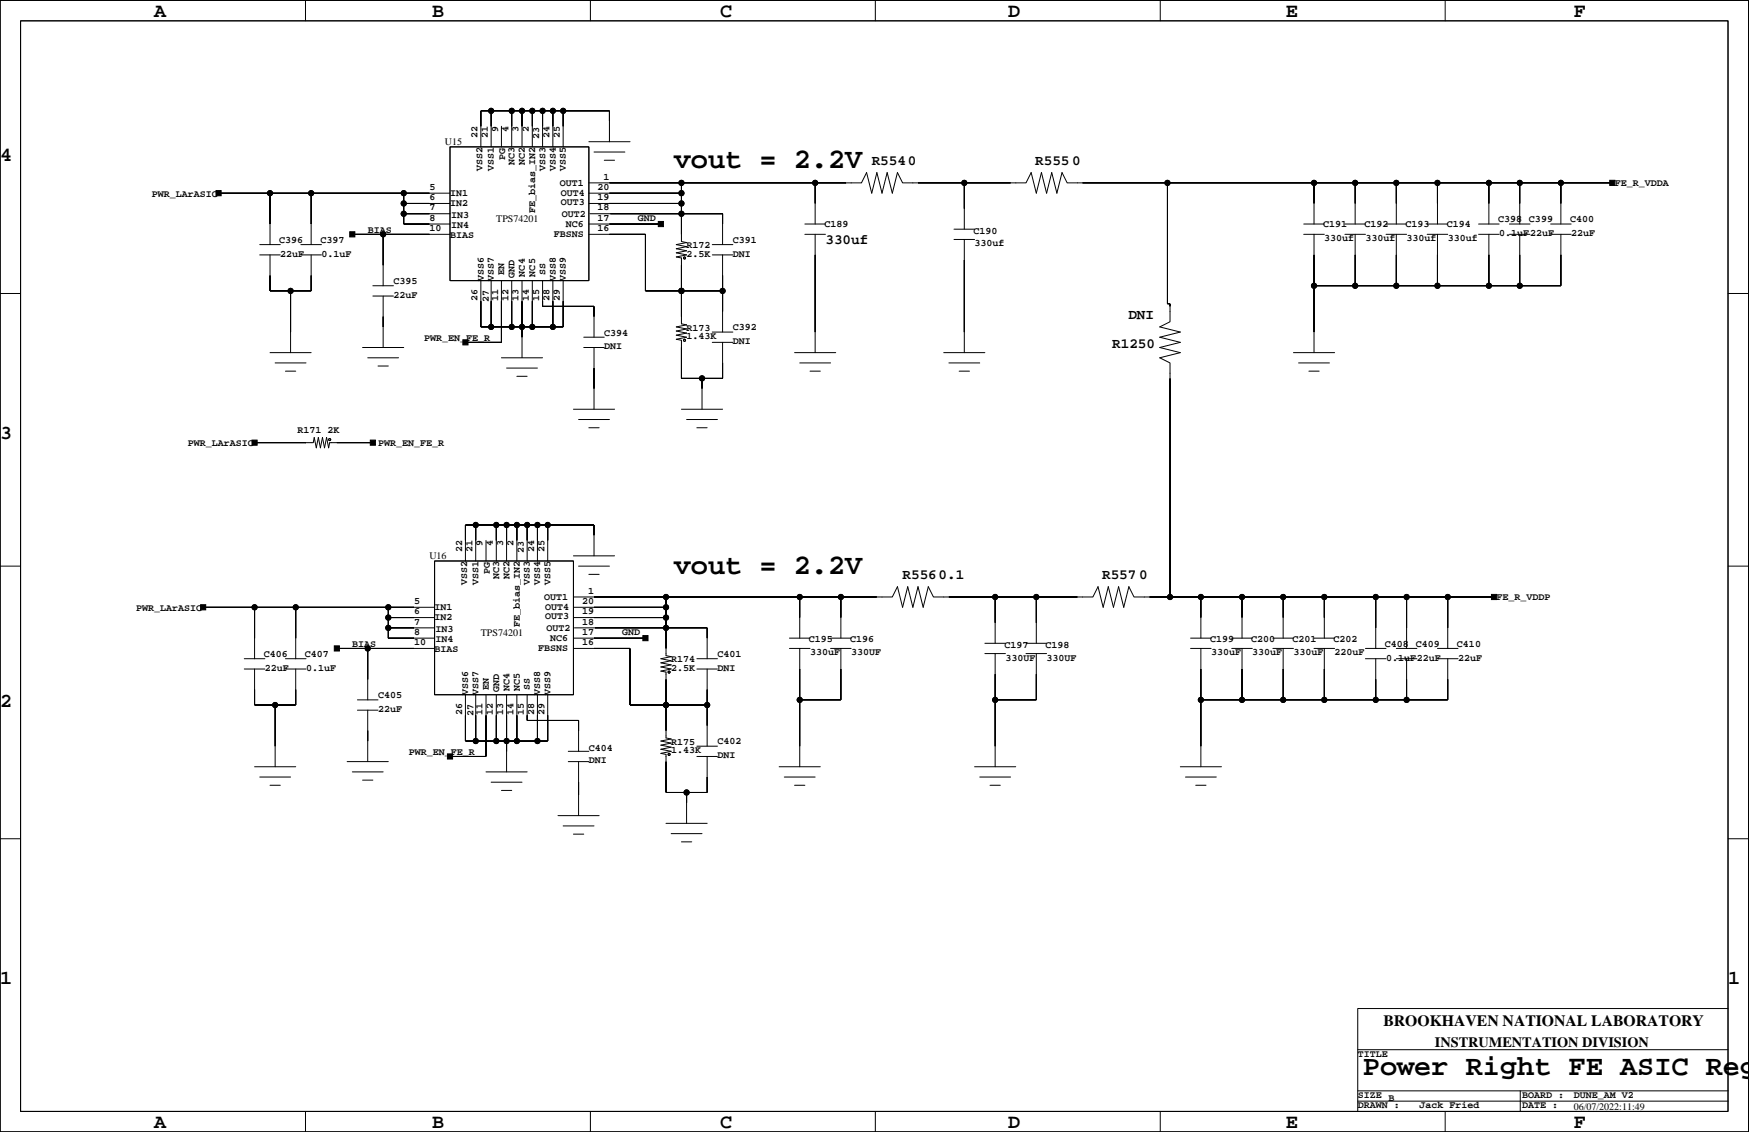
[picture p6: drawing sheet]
<svg xmlns="http://www.w3.org/2000/svg" width="432mm" height="279mm" viewBox="0 0 432 279" stroke-linecap="round" stroke-linejoin="round" font-family="sans-serif">
<defs><g id="words">
<g font-size="7.1">
<text x="166.3" y="41.3">vout = 2.2V</text>
<text x="166.3" y="141.7">vout = 2.2V</text>
<text x="336.5" y="265.3">Power Right FE ASIC Reg</text>
</g>
<g font-size="4.9">
<text x="38.1" y="4.3">A</text>
<text x="106.7" y="4.3">B</text>
<text x="177.8" y="4.3">C</text>
<text x="248.9" y="4.3">D</text>
<text x="317.4" y="4.3">E</text>
<text x="388.5" y="4.3">F</text>
<text x="0" y="39.8">4</text>
<text x="0" y="108.4">3</text>
<text x="0" y="174.4">2</text>
<text x="0" y="243">1</text>
<text x="426.6" y="243">1</text>
<text x="38.1" y="278.5">A</text>
<text x="106.7" y="278.5">B</text>
<text x="177.8" y="278.5">C</text>
<text x="248.9" y="278.5">D</text>
<text x="317.4" y="278.5">E</text>
<text x="388.5" y="278.5">F</text>
</g>
<text font-size="3.9" x="341.6" y="253.3">BROOKHAVEN NATIONAL LABORATORY</text>
<g font-size="3.5">
<text x="215.2" y="40.7">R5540</text>
<text x="255.6" y="40.7">R555</text>
<text x="264.7" y="40.6">0</text>
<text x="203.8" y="60.3">330uf</text>
<text x="278.6" y="78.6">DNI</text>
<text x="274.6" y="85.8">R1250</text>
<text x="222.8" y="142.9">R5560.1</text>
<text x="272.1" y="142.9">R557</text>
<text x="281.2" y="142.8">0</text>
<text x="354.2" y="258.5">INSTRUMENTATION DIVISION</text>
</g>
<g font-size="2.5">
<text x="109.8" y="35.8">U15</text>
<text x="117.9" y="34.1" transform="rotate(-90 117.9 34.1)">22</text>
<text x="120.4" y="34.1" transform="rotate(-90 120.4 34.1)">21</text>
<text x="123" y="32.7" transform="rotate(-90 123 32.7)">9</text>
<text x="125.5" y="32.7" transform="rotate(-90 125.5 32.7)">4</text>
<text x="128" y="32.7" transform="rotate(-90 128 32.7)">3</text>
<text x="130.6" y="32.7" transform="rotate(-90 130.6 32.7)">2</text>
<text x="133.1" y="34.4" transform="rotate(-90 133.1 34.4)">23</text>
<text x="135.7" y="34.1" transform="rotate(-90 135.7 34.1)">24</text>
<text x="138.2" y="34.1" transform="rotate(-90 138.2 34.1)">25</text>
<text x="124.7" y="39.5" transform="rotate(-90 124.7 39.5)">PG</text>
<text x="127" y="40.7" transform="rotate(-90 127 40.7)">NC3</text>
<text x="129.6" y="40.7" transform="rotate(-90 129.6 40.7)">NC2</text>
<text x="106" y="46.9">5</text>
<text x="119.2" y="42.2" transform="rotate(-90 119.2 42.2)">VSS2</text>
<text x="122" y="42.2" transform="rotate(-90 122 42.2)">VSS1</text>
<text x="134.6" y="42.2" transform="rotate(-90 134.6 42.2)">VSS3</text>
<text x="137.2" y="42.2" transform="rotate(-90 137.2 42.2)">VSS4</text>
<text x="138.2" y="45.8">OUT1</text>
<text x="139.7" y="42.2" transform="rotate(-90 139.7 42.2)">VSS5</text>
<text x="147.5" y="46.9">20</text>
<text x="149" y="44.3">1</text>
<text x="398.7" y="46">FE_R_VDDA</text>
<text x="37.5" y="48.5">PWR_LArASIC</text>
<text x="106" y="51.9">7</text>
<text x="106" y="49.4">6</text>
<text x="111.1" y="48.4">IN1</text>
<text x="111.1" y="50.9">IN2</text>
<text x="111.4" y="53.7">IN3</text>
<text x="132.1" y="52.5" transform="rotate(-90 132.1 52.5)">FE_bias_IN2</text>
<text x="138.4" y="50.7">OUT3</text>
<text x="138.4" y="48.4">OUT4</text>
<text x="138.7" y="53.5">OUT2</text>
<text x="147.5" y="49.4">19</text>
<text x="147.5" y="51.9">18</text>
<text x="68.9" y="59.9">C396</text>
<text x="79.1" y="59.9">C397</text>
<text x="90.8" y="57.4">BIAS</text>
<text x="106" y="57">10</text>
<text x="106" y="54.5">8</text>
<text x="111.1" y="58.8">BIAS</text>
<text x="111.4" y="56.2">IN4</text>
<text x="122.5" y="54.9">TPS74201</text>
<text x="136.7" y="58.5">FBSNS</text>
<text x="139.7" y="56">NC6</text>
<text x="147.5" y="54.5">17</text>
<text x="147.5" y="57">16</text>
<text x="157.4" y="54.5">GND</text>
<text x="180.9" y="59.9">C391</text>
<text x="203.5" y="56.1">C189</text>
<text x="240.4" y="57.6">C190</text>
<text x="326.7" y="56.1">C191</text>
<text x="327" y="59.6">330uf</text>
<text x="336.9" y="56.1">C192</text>
<text x="337.1" y="59.6">330uf</text>
<text x="347" y="56.1">C193</text>
<text x="347.3" y="59.6">330uf</text>
<text x="357.2" y="56.1">C194</text>
<text x="357.4" y="59.6">330uf</text>
<text x="369.9" y="54.9">C398</text>
<text x="370.1" y="58.3">0.1uF22uF</text>
<text x="377.5" y="54.9">C399</text>
<text x="387.6" y="54.9">C400</text>
<text x="387.9" y="58.3">22uF</text>
<text x="69.2" y="63.4">22uF</text>
<text x="79.4" y="63.4">0.1uF</text>
<text x="169.5" y="63.4">2.5K</text>
<text x="169.5" y="61.2">R172</text>
<text x="180.9" y="63.4">DNI</text>
<text x="240.6" y="60.8">330uf</text>
<text x="97.1" y="70.1">C395</text>
<text x="119.4" y="69.3" transform="rotate(-90 119.4 69.3)">VSS6</text>
<text x="122" y="69.3" transform="rotate(-90 122 69.3)">VSS7</text>
<text x="124.5" y="68" transform="rotate(-90 124.5 68)">EN</text>
<text x="127" y="68.5" transform="rotate(-90 127 68.5)">GND</text>
<text x="129.6" y="68.2" transform="rotate(-90 129.6 68.2)">NC4</text>
<text x="132.1" y="68.2" transform="rotate(-90 132.1 68.2)">NC5</text>
<text x="134.6" y="68" transform="rotate(-90 134.6 68)">SS</text>
<text x="137.2" y="69.3" transform="rotate(-90 137.2 69.3)">VSS8</text>
<text x="139.7" y="69.3" transform="rotate(-90 139.7 69.3)">VSS9</text>
<text x="97.1" y="73.5">22uF</text>
<text x="117.9" y="74.3" transform="rotate(-90 117.9 74.3)">26</text>
<text x="120.7" y="74.6" transform="rotate(-90 120.7 74.6)">27</text>
<text x="123" y="74.3" transform="rotate(-90 123 74.3)">11</text>
<text x="125.5" y="74.3" transform="rotate(-90 125.5 74.3)">12</text>
<text x="128" y="74.3" transform="rotate(-90 128 74.3)">13</text>
<text x="130.6" y="74.3" transform="rotate(-90 130.6 74.3)">14</text>
<text x="133.1" y="74.3" transform="rotate(-90 133.1 74.3)">15</text>
<text x="135.7" y="74.3" transform="rotate(-90 135.7 74.3)">28</text>
<text x="138.2" y="74.3" transform="rotate(-90 138.2 74.3)">29</text>
<text x="149.2" y="83">C394</text>
<text x="169.5" y="81.8">R173</text>
<text x="169.5" y="83.7">1.43K</text>
<text x="180.9" y="81.5">C392</text>
<text x="104.8" y="84.1">PWR_EN_FE_R</text>
<text x="149.2" y="86.2">DNI</text>
<text x="180.9" y="85">DNI</text>
<text x="73.4" y="106.9">R171</text>
<text x="80.8" y="106.9">2K</text>
<text x="46.3" y="110.1">PWR_LArASIC</text>
<text x="93.3" y="110.1">PWR_EN_FE_R</text>
<text x="114.1" y="136.3" transform="rotate(-90 114.1 136.3)">22</text>
<text x="116.6" y="136.3" transform="rotate(-90 116.6 136.3)">21</text>
<text x="119.2" y="134.9" transform="rotate(-90 119.2 134.9)">9</text>
<text x="121.7" y="134.9" transform="rotate(-90 121.7 134.9)">4</text>
<text x="124.2" y="134.9" transform="rotate(-90 124.2 134.9)">3</text>
<text x="126.8" y="134.9" transform="rotate(-90 126.8 134.9)">2</text>
<text x="129.3" y="136.6" transform="rotate(-90 129.3 136.6)">23</text>
<text x="131.8" y="136.3" transform="rotate(-90 131.8 136.3)">24</text>
<text x="134.4" y="136.3" transform="rotate(-90 134.4 136.3)">25</text>
<text x="106" y="138">U16</text>
<text x="120.9" y="141.7" transform="rotate(-90 120.9 141.7)">PG</text>
<text x="123.2" y="142.9" transform="rotate(-90 123.2 142.9)">NC3</text>
<text x="125.8" y="142.9" transform="rotate(-90 125.8 142.9)">NC2</text>
<text x="102.2" y="149.1">5</text>
<text x="115.3" y="144.4" transform="rotate(-90 115.3 144.4)">VSS2</text>
<text x="118.1" y="144.4" transform="rotate(-90 118.1 144.4)">VSS1</text>
<text x="130.8" y="144.4" transform="rotate(-90 130.8 144.4)">VSS3</text>
<text x="133.4" y="144.4" transform="rotate(-90 133.4 144.4)">VSS4</text>
<text x="134.4" y="148">OUT1</text>
<text x="135.9" y="144.4" transform="rotate(-90 135.9 144.4)">VSS5</text>
<text x="143.7" y="149.1">20</text>
<text x="145.2" y="146.5">1</text>
<text x="369.5" y="148.2">FE_R_VDDP</text>
<text x="33.6" y="150.7">PWR_LArASIC</text>
<text x="102.2" y="151.6">6</text>
<text x="102.2" y="154.2">7</text>
<text x="107.3" y="150.6">IN1</text>
<text x="107.3" y="153.1">IN2</text>
<text x="107.5" y="155.9">IN3</text>
<text x="128.3" y="154.8" transform="rotate(-90 128.3 154.8)">FE_bias_IN2</text>
<text x="134.6" y="152.9">OUT3</text>
<text x="134.6" y="150.6">OUT4</text>
<text x="134.9" y="155.7">OUT2</text>
<text x="143.7" y="154.2">18</text>
<text x="143.7" y="151.6">19</text>
<text x="87" y="159.6">BIAS</text>
<text x="102.2" y="156.7">8</text>
<text x="102.2" y="159.2">10</text>
<text x="107.3" y="161">BIAS</text>
<text x="107.5" y="158.5">IN4</text>
<text x="118.7" y="157.1">TPS74201</text>
<text x="132.9" y="160.7">FBSNS</text>
<text x="135.9" y="158.2">NC6</text>
<text x="143.7" y="159.2">16</text>
<text x="143.7" y="156.7">17</text>
<text x="153.6" y="156.7">GND</text>
<text x="199.7" y="158.3">C195</text>
<text x="200" y="161.8">330uF</text>
<text x="209.9" y="158.3">C196</text>
<text x="210.1" y="161.8">330UF</text>
<text x="248" y="159.9">C197</text>
<text x="258.1" y="159.9">C198</text>
<text x="298.8" y="158.3">C199</text>
<text x="299" y="161.8">330uF</text>
<text x="308.9" y="158.3">C200</text>
<text x="309.2" y="161.8">330uF</text>
<text x="319.1" y="158.3">C201</text>
<text x="319.3" y="161.8">330uF</text>
<text x="329.2" y="158.3">C202</text>
<text x="329.5" y="161.8">220uF</text>
<text x="341.9" y="159.6">C408</text>
<text x="349.6" y="159.6">C409</text>
<text x="359.7" y="159.6">C410</text>
<text x="65.1" y="162.1">C406</text>
<text x="65.4" y="165.6">22uF</text>
<text x="75.3" y="162.1">C407</text>
<text x="75.5" y="165.6">0.1uF</text>
<text x="165.7" y="163.4">R174</text>
<text x="165.7" y="165.6">2.5K</text>
<text x="177.1" y="162.1">C401</text>
<text x="177.1" y="165.6">DNI</text>
<text x="248.2" y="163">330UF</text>
<text x="258.4" y="163">330UF</text>
<text x="342.2" y="163">0.1uF22uF</text>
<text x="360" y="163">22uF</text>
<text x="93.3" y="172.3">C405</text>
<text x="115.6" y="171.5" transform="rotate(-90 115.6 171.5)">VSS6</text>
<text x="118.1" y="171.5" transform="rotate(-90 118.1 171.5)">VSS7</text>
<text x="120.7" y="170.2" transform="rotate(-90 120.7 170.2)">EN</text>
<text x="123.2" y="170.7" transform="rotate(-90 123.2 170.7)">GND</text>
<text x="125.8" y="170.5" transform="rotate(-90 125.8 170.5)">NC4</text>
<text x="128.3" y="170.5" transform="rotate(-90 128.3 170.5)">NC5</text>
<text x="130.8" y="170.2" transform="rotate(-90 130.8 170.2)">SS</text>
<text x="133.4" y="171.5" transform="rotate(-90 133.4 171.5)">VSS8</text>
<text x="135.9" y="171.5" transform="rotate(-90 135.9 171.5)">VSS9</text>
<text x="93.3" y="175.7">22uF</text>
<text x="114.1" y="176.6" transform="rotate(-90 114.1 176.6)">26</text>
<text x="116.9" y="176.8" transform="rotate(-90 116.9 176.8)">27</text>
<text x="119.2" y="176.6" transform="rotate(-90 119.2 176.6)">11</text>
<text x="121.7" y="176.6" transform="rotate(-90 121.7 176.6)">12</text>
<text x="124.2" y="176.6" transform="rotate(-90 124.2 176.6)">13</text>
<text x="126.8" y="176.6" transform="rotate(-90 126.8 176.6)">14</text>
<text x="129.3" y="176.6" transform="rotate(-90 129.3 176.6)">15</text>
<text x="131.8" y="176.6" transform="rotate(-90 131.8 176.6)">28</text>
<text x="134.4" y="176.6" transform="rotate(-90 134.4 176.6)">29</text>
<text x="145.4" y="185.3">C404</text>
<text x="165.7" y="185.9">1.43K</text>
<text x="165.7" y="184">R175</text>
<text x="177.1" y="183.7">C402</text>
<text x="100.9" y="186.3">PWR_EN_FE_R</text>
<text x="145.4" y="188.4">DNI</text>
<text x="177.1" y="187.2">DNI</text>
<text x="335.2" y="260.8">TITLE</text>
<text x="335.2" y="271">SIZE</text>
<text x="335.2" y="273.5">DRAWN :</text>
<text x="342.8" y="271.9">B</text>
<text x="350.4" y="273.5">Jack Fried</text>
<text x="375.8" y="273.5">DATE :</text>
<text x="375.8" y="271">BOARD :</text>
<text x="388.5" y="271">DUNE_AM V2</text>
<text x="388.5" y="273.9">06/07/2022:11:49</text>
</g>
</g></defs>
<g fill="none" stroke="#000" stroke-width=".25">
<path d="M0 .1h431.7v279.3h-431.7zM5.1 5.1h421.5v269.2h-421.5zM75.4 .1v5M145.8 .1v5M216.1 .1v5M286.4 .1v5M356.8 .1v5M111.1 36.3h34.3v33h-34.3zM121.3 27.4v8.9M123.8 31.2v5.1M126.3 27.4v8.9M128.9 27.4v8.9"/>
<path d="M131.4 27.4v8.9M134 27.4v8.9M136.5 27.4v8.9M139 27.4v8.9M145.4 35h10.1M146.7 37.5h7.6M149.2 39.6h2.5M150.5 35v-7.6h-31.8v8.9M54 47.7h57.1M66.7 47.7v12.7M76.8 47.7v12.7M87 57.8h24.1"/>
<path d="M94.6 57.8v12.7M99.7 50.2h11.4M99.7 52.8h11.4M99.7 47.7v7.6h11.4M145.4 45.1h67.3l1.2-2.5 1.3 5.1 1.3-5.1 1.3 5.1 1.2-5.1 1.3 5.1 1.3-5.1 1.2 2.5h30.5l1.3-2.5 1.2 5.1 1.3-5.1 1.3 5.1 1.3-5.1 1.2 5.1 1.3-5.1 1.3 2.5h134.6M145.4 47.7h22.8M145.4 50.2h22.8M145.4 55.3h17.8M145.4 57.8h13.9v14h19.1M145.6 52.8h32.8v7.6M168.2 45.1v14.5l1.3 .3-2.5 .5 2.5 .5-2.5 .5 2.5 .5-2.5 .5 2.5 .5-2.5 .5 1.2 .3v16.2l1.3 .3-2.5 .5 2.5 .5-2.5 .5 2.5 .5-2.5 .5 2.5 .5-2.5 .5 1.2 .3v9.4h10.2v-8.9M198.7 55.3h5.1"/>
<path d="M198.7 57.8h5.1M201.2 45.1v10.2M201.2 57.8v29.2M235.5 59.1h5.1M235.5 56.6h5.1M238.1 45.1v11.5M238.1 59.1v27.9M288.2 45.1v29.9h.7v4.4l-2.6 1.3 5.1 1.3-5.1 1.2 5.1 1.3-5.1 1.3 5.1 1.2-5.1 1.3 2.6 1.3v57.7M321.9 55.3h5.1M321.9 57.8h5.1M324.4 45.1v10.2M324.4 57.8v29.2"/>
<path d="M332 55.3h5.1M332 57.8h5.1M334.6 45.1v10.2M334.6 57.8v12.7M342.2 55.3h5.1M342.2 57.8h5.1M344.7 45.1v10.2M344.7 57.8v12.7M352.3 55.3h5.1M352.3 57.8h5.1M354.9 45.1v10.2M354.9 57.8v12.7"/>
<path d="M365 55.3h5.1M365 57.8h5.1M367.6 45.1v10.2M367.6 57.8v12.7M372.7 55.3h5M372.7 57.8h5M375.2 45.1v10.2M375.2 57.8v12.7M382.8 55.3h5.1M382.8 57.8h5.1M385.4 57.8v12.7h-61M385.4 45.1v10.2"/>
<path d="M0 72.4h5.1M64.1 62.9h5.1M64.1 60.4h5.1M66.7 62.9v8.9h10.1v-8.9M71.7 71.8v15.2M74.3 62.9h5.1M74.3 60.4h5.1M92.1 73.1h5M92.1 70.5h5M94.6 73.1v12.7M118.7 69.3v11.4h20.3v-11.4M121.3 69.3v11.4"/>
<path d="M123.8 69.3v15.2h-8.9M126.3 69.3v11.4M128.9 69.3v19M131.4 69.3v11.4M134 69.3v6.3h12.7v7.6M136.5 69.3v11.4M168.2 71.8h.1M175.9 62.9h5M175.9 60.4h5M178.4 62.9v19.1M426.6 72.4h5.1M66.7 87h10.1"/>
<path d="M67.9 89.6h7.6M70.5 91.6h2.5M89.5 85.8h10.2M90.8 88.3h7.6M93.3 90.3h2.6M123.8 88.3h10.2M125.1 90.8h7.6M127.6 92.9h2.5M144.1 85.8h5.1M144.1 83.2h5.1M146.7 85.8v15.2M173.3 93.4v7.6"/>
<path d="M175.9 84.5h5M175.9 82h5M196.2 87h10.1M197.4 89.6h7.7M200 91.6h2.5M233 87h10.1M234.3 89.6h7.6M236.8 91.6h2.5M319.3 87h10.2M320.6 89.6h7.6M323.1 91.6h2.6M62.9 109.3h14.4l.3-1.3 .5 2.5 .5-2.5 .5 2.5 .5-2.5 .5 2.5 .5-2.5 .5 2.5 .3-1.2h10.7"/>
<path d="M141.6 101h10.1M142.8 103.5h7.7M145.4 105.6h2.5M168.2 101h10.2M169.5 103.5h7.6M172 105.6h2.6M0 139.7h5.1M107.3 138.5h34.3v33h-34.3zM117.4 129.6v8.9M120 133.4v5.1M122.5 129.6v8.9M125.1 129.6v8.9"/>
<path d="M127.6 129.6v8.9M130.1 129.6v8.9M132.7 129.6v8.9M135.2 129.6v8.9M141.6 137.2h10.1M142.8 139.7h7.7M146.7 137.2v-7.6h-31.8v8.9M426.6 139.7h5.1M50.2 149.9h57.1M62.9 149.9v12.7M73 149.9v12.7M95.9 152.4h11.4"/>
<path d="M95.9 155h11.4M95.9 149.9v7.6h11.4M141.6 147.3h78.7l1.3-2.5 1.2 5.1 1.3-5.1 1.3 5.1 1.2-5.1 1.3 5.1 1.3-5.1 1.3 2.5h39.3l1.3-2.5 1.3 5.1 1.2-5.1 1.3 5.1 1.3-5.1 1.2 5.1 1.3-5.1 1.3 2.5h88.9M141.6 149.9h22.8M141.6 152.4h22.8M141.6 157.5h17.7M141.8 155h32.8v7.6M145.4 141.8h2.5M164.4 147.3v14.5l1.3 .3-2.5 .5 2.5 .5-2.5 .5 2.5 .5-2.5 .5 2.5 .5-2.5 .5 1.2 .3v16.2l1.3 .3-2.5 .5 2.5 .5-2.5 .5 2.5 .5-2.5 .5 2.5 .5-2.5 .5 1.2 .3v9.4h10.2v-8.9M194.9 157.5h5.1M197.4 147.3v10.2M205.1 157.5h5"/>
<path d="M207.6 147.3v10.2M243.1 158.8h5.1M245.7 147.3v11.5M253.3 158.8h5.1M255.8 147.3v11.5M293.9 157.5h5.1M296.5 147.3v10.2M304.1 157.5h5.1M306.6 147.3v10.2M314.3 157.5h5M316.8 147.3v10.2M324.4 157.5h5.1"/>
<path d="M327 147.3v10.2M339.6 147.3v12.7M347.3 147.3v12.7M357.4 147.3v12.7M60.3 165.1h5.1M60.3 162.6h5.1M62.9 165.1v8.9h10.1v-8.9M67.9 174v15.3M70.5 165.1h5M70.5 162.6h5M83.2 160h24.1M88.2 175.3h5.1"/>
<path d="M88.2 172.7h5.1M90.8 160v12.7M90.8 175.3v12.7M114.9 171.5v11.4h20.3v-11.4M117.4 171.5v11.4M120 171.5v15.2h-8.9M122.5 171.5v11.4M125.1 171.5v19M127.6 171.5v11.4M130.1 171.5v6.3h12.7v7.6M132.7 171.5v11.4M141.6 160h13.9v14h19.1"/>
<path d="M164.4 174h.1M172 165.1h5.1M172 162.6h5.1M174.6 165.1v19.1M194.9 160h5.1M197.4 160v29.3M205.1 160h5M207.6 160v12.7h-10.2M243.1 161.3h5.1M245.7 161.3v28M253.3 161.3h5.1M255.8 161.3v11.4h-10.1"/>
<path d="M293.9 160h5.1M296.5 160v29.3M304.1 160h5.1M306.6 160v12.7M314.3 160h5M316.8 160v12.7M324.4 160h5.1M327 160v12.7M337.1 160h5.1M337.1 162.6h5.1M339.6 162.6v10.1M344.7 160h5.1"/>
<path d="M344.7 162.6h5.1M347.3 162.6v10.1M354.9 160h5.1M354.9 162.6h5.1M357.4 162.6v10.1h-60.9M62.9 189.3h10.1M64.1 191.8h7.6M66.7 193.8h2.5M85.7 188h10.2M87 190.5h7.6M89.5 192.6h2.6M120 190.5h10.1"/>
<path d="M121.3 193.1h7.6M123.8 195.1h2.5M140.3 188h5.1M140.3 185.4h5.1M142.8 188v13.3M169.5 195.6v7.6M172 186.7h5.1M172 184.2h5.1M192.4 189.3h10.1M193.6 191.8h7.6M196.2 193.8h2.5M240.6 189.3h10.2"/>
<path d="M241.9 191.8h7.6M244.4 193.8h2.6M291.4 189.3h10.2M292.7 191.8h7.6M295.2 193.8h2.5M0 207h5.1M137.8 201.3h10.1M139 203.9h7.7M141.6 205.9h2.5M164.4 203.2h10.2M165.7 205.8h7.6M168.2 207.8h2.6"/>
<path d="M426.6 207h5.1M335.2 259.1h91.4M426.6 248.9h-91.4v25.4M75.4 274.3v5.1M145.8 274.3v5.1M216.1 274.3v5.1M286.4 274.3v5.1M335.2 269.2h91.4M335.2 271.8h91.4M356.8 274.3v5.1M375.3 269.2v5.1"/>
<circle cx="121.3" cy="27.4" r=".63"/>
<circle cx="126.3" cy="27.4" r=".63"/>
<circle cx="128.9" cy="27.4" r=".63"/>
<circle cx="131.4" cy="27.4" r=".63"/>
<circle cx="134" cy="27.4" r=".63"/>
<circle cx="136.5" cy="27.4" r=".63"/>
<circle cx="139" cy="27.4" r=".63"/>
<circle cx="66.7" cy="47.7" r=".63"/>
<circle cx="76.8" cy="47.7" r=".63"/>
<circle cx="94.6" cy="57.8" r=".63"/>
<circle cx="99.7" cy="50.2" r=".63"/>
<circle cx="99.7" cy="47.7" r=".63"/>
<circle cx="99.7" cy="52.8" r=".63"/>
<circle cx="168.2" cy="50.2" r=".63"/>
<circle cx="168.2" cy="47.7" r=".63"/>
<circle cx="168.2" cy="45.1" r=".63"/>
<circle cx="168.2" cy="52.8" r=".63"/>
<circle cx="201.2" cy="45.1" r=".63"/>
<circle cx="238.1" cy="45.1" r=".63"/>
<circle cx="288.2" cy="45.1" r=".63"/>
<circle cx="324.4" cy="45.1" r=".63"/>
<circle cx="334.6" cy="45.1" r=".63"/>
<circle cx="344.7" cy="45.1" r=".63"/>
<circle cx="354.9" cy="45.1" r=".63"/>
<circle cx="367.6" cy="45.1" r=".63"/>
<circle cx="375.2" cy="45.1" r=".63"/>
<circle cx="385.4" cy="45.1" r=".63"/>
<circle cx="71.7" cy="71.8" r=".63"/>
<circle cx="168.2" cy="71.8" r=".63"/>
<circle cx="169" cy="63.7" r=".25"/>
<circle cx="178.4" cy="71.8" r=".63"/>
<circle cx="324.4" cy="70.5" r=".63"/>
<circle cx="334.6" cy="70.5" r=".63"/>
<circle cx="344.7" cy="70.5" r=".63"/>
<circle cx="354.9" cy="70.5" r=".63"/>
<circle cx="367.6" cy="70.5" r=".63"/>
<circle cx="375.2" cy="70.5" r=".63"/>
<circle cx="121.3" cy="80.7" r=".63"/>
<circle cx="126.3" cy="80.7" r=".63"/>
<circle cx="128.9" cy="80.7" r=".63"/>
<circle cx="131.4" cy="80.7" r=".63"/>
<circle cx="136.5" cy="80.7" r=".63"/>
<circle cx="169" cy="84" r=".25"/>
<circle cx="173.3" cy="93.4" r=".63"/>
<circle cx="81.4" cy="108.5" r=".25"/>
<circle cx="117.4" cy="129.6" r=".63"/>
<circle cx="122.5" cy="129.6" r=".63"/>
<circle cx="125.1" cy="129.6" r=".63"/>
<circle cx="127.6" cy="129.6" r=".63"/>
<circle cx="130.1" cy="129.6" r=".63"/>
<circle cx="132.7" cy="129.6" r=".63"/>
<circle cx="135.2" cy="129.6" r=".63"/>
<circle cx="62.9" cy="149.9" r=".63"/>
<circle cx="73" cy="149.9" r=".63"/>
<circle cx="95.9" cy="152.4" r=".63"/>
<circle cx="95.9" cy="149.9" r=".63"/>
<circle cx="95.9" cy="155" r=".63"/>
<circle cx="164.4" cy="152.4" r=".63"/>
<circle cx="164.4" cy="149.9" r=".63"/>
<circle cx="164.4" cy="155" r=".63"/>
<circle cx="164.4" cy="147.4" r=".63"/>
<circle cx="197.4" cy="147.4" r=".63"/>
<circle cx="207.6" cy="147.4" r=".63"/>
<circle cx="245.7" cy="147.4" r=".63"/>
<circle cx="255.8" cy="147.4" r=".63"/>
<circle cx="288.9" cy="147.4" r=".63"/>
<circle cx="296.5" cy="147.4" r=".63"/>
<circle cx="306.6" cy="147.4" r=".63"/>
<circle cx="316.8" cy="147.4" r=".63"/>
<circle cx="327" cy="147.4" r=".63"/>
<circle cx="339.6" cy="147.4" r=".63"/>
<circle cx="347.3" cy="147.4" r=".63"/>
<circle cx="357.4" cy="147.4" r=".63"/>
<circle cx="67.9" cy="174" r=".63"/>
<circle cx="90.8" cy="160" r=".63"/>
<circle cx="164.4" cy="174" r=".63"/>
<circle cx="165.2" cy="165.9" r=".25"/>
<circle cx="174.6" cy="174" r=".63"/>
<circle cx="197.4" cy="172.7" r=".63"/>
<circle cx="245.7" cy="172.7" r=".63"/>
<circle cx="296.5" cy="172.7" r=".63"/>
<circle cx="306.6" cy="172.7" r=".63"/>
<circle cx="316.8" cy="172.7" r=".63"/>
<circle cx="327" cy="172.7" r=".63"/>
<circle cx="339.6" cy="172.7" r=".63"/>
<circle cx="347.3" cy="172.7" r=".63"/>
<circle cx="117.4" cy="182.9" r=".63"/>
<circle cx="122.5" cy="182.9" r=".63"/>
<circle cx="125.1" cy="182.9" r=".63"/>
<circle cx="127.6" cy="182.9" r=".63"/>
<circle cx="132.7" cy="182.9" r=".63"/>
<circle cx="165.2" cy="186.2" r=".25"/>
<circle cx="169.5" cy="195.6" r=".63"/>
</g>
<g fill="#000" stroke="#000" stroke-width=".25">
<path d="M118.7 27.4v3.8z" fill-rule="evenodd"/>
<path d="M121.3 27.4v3.8z" fill-rule="evenodd"/>
<path d="M118.7 27.4h2.6z" fill-rule="evenodd"/>
<path d="M126.3 27.4v3.8z" fill-rule="evenodd"/>
<path d="M121.3 27.4h5z" fill-rule="evenodd"/>
<path d="M128.9 27.4v3.8z" fill-rule="evenodd"/>
<path d="M126.3 27.4h2.6z" fill-rule="evenodd"/>
<path d="M131.4 27.4v3.8z" fill-rule="evenodd"/>
<path d="M128.9 27.4h2.5z" fill-rule="evenodd"/>
<path d="M134 27.4v3.8z" fill-rule="evenodd"/>
<path d="M131.4 27.4h2.6z" fill-rule="evenodd"/>
<path d="M136.5 27.4v3.8z" fill-rule="evenodd"/>
<path d="M134 27.4h2.5z" fill-rule="evenodd"/>
<path d="M139 27.4v3.8z" fill-rule="evenodd"/>
<path d="M136.5 27.4h2.5z" fill-rule="evenodd"/>
<path d="M150.5 27.4v2.5z" fill-rule="evenodd"/>
<path d="M139 27.4h11.5z" fill-rule="evenodd"/>
<path d="M53.3 47h1.3v1.3h-1.3z" fill-rule="evenodd"/>
<path d="M66.7 47.7v7.6z" fill-rule="evenodd"/>
<path d="M54 47.7h12.7z" fill-rule="evenodd"/>
<path d="M76.8 47.7v7.6z" fill-rule="evenodd"/>
<path d="M66.7 47.7h10.1z" fill-rule="evenodd"/>
<path d="M86.3 57.2h1.3v1.3h-1.3z" fill-rule="evenodd"/>
<path d="M94.6 57.8v7.7z" fill-rule="evenodd"/>
<path d="M87 57.8h7.6z" fill-rule="evenodd"/>
<path d="M99.7 52.8v2.5z" fill-rule="evenodd"/>
<path d="M99.7 50.2v2.6z" fill-rule="evenodd"/>
<path d="M99.7 47.7v2.5z" fill-rule="evenodd"/>
<path d="M76.8 47.7h22.9z" fill-rule="evenodd"/>
<path d="M94.6 57.8h11.4z" fill-rule="evenodd"/>
<path d="M99.7 47.7h6.3z" fill-rule="evenodd"/>
<path d="M99.7 50.2h6.3z" fill-rule="evenodd"/>
<path d="M99.7 52.8h6.3z" fill-rule="evenodd"/>
<path d="M99.7 55.3h6.3z" fill-rule="evenodd"/>
<path d="M159.3 57.8v14z" fill-rule="evenodd"/>
<path d="M150.5 57.8h8.8z" fill-rule="evenodd"/>
<path d="M162.5 54.7h1.3v1.2h-1.3z" fill-rule="evenodd"/>
<path d="M150.5 55.3h12.7z" fill-rule="evenodd"/>
<path d="M168.2 45.1v2.6z" fill-rule="evenodd"/>
<path d="M168.2 52.8v5z" fill-rule="evenodd"/>
<path d="M150.7 52.8h17.5z" fill-rule="evenodd"/>
<path d="M168.2 50.2v2.6z" fill-rule="evenodd"/>
<path d="M150.5 50.2h17.7z" fill-rule="evenodd"/>
<path d="M168.2 47.7v2.5z" fill-rule="evenodd"/>
<path d="M150.5 47.7h17.7z" fill-rule="evenodd"/>
<path d="M150.5 45.1h17.7z" fill-rule="evenodd"/>
<path d="M178.4 52.8v2.5z" fill-rule="evenodd"/>
<path d="M168.2 52.8h10.2z" fill-rule="evenodd"/>
<path d="M201.2 45.1v5.1z" fill-rule="evenodd"/>
<path d="M168.2 45.1h33z" fill-rule="evenodd"/>
<path d="M201.2 45.1h7.7z" fill-rule="evenodd"/>
<path d="M238.1 45.1v6.4z" fill-rule="evenodd"/>
<path d="M226.6 45.1h11.5z" fill-rule="evenodd"/>
<path d="M238.1 45.1h11.4z" fill-rule="evenodd"/>
<path d="M288.2 45.1v29.9z" fill-rule="evenodd"/>
<path d="M267.3 45.1h20.9z" fill-rule="evenodd"/>
<path d="M324.4 45.1v5.1z" fill-rule="evenodd"/>
<path d="M288.2 45.1h36.2z" fill-rule="evenodd"/>
<path d="M324.4 45.1h10.2z" fill-rule="evenodd"/>
<path d="M334.6 45.1v5.1z" fill-rule="evenodd"/>
<path d="M344.7 45.1v5.1z" fill-rule="evenodd"/>
<path d="M334.6 45.1h10.1z" fill-rule="evenodd"/>
<path d="M344.7 45.1h10.2z" fill-rule="evenodd"/>
<path d="M354.9 45.1v5.1z" fill-rule="evenodd"/>
<path d="M367.6 45.1v5.1z" fill-rule="evenodd"/>
<path d="M354.9 45.1h12.7z" fill-rule="evenodd"/>
<path d="M375.2 45.1v5.1z" fill-rule="evenodd"/>
<path d="M367.6 45.1h7.6z" fill-rule="evenodd"/>
<path d="M375.2 45.1h10.2z" fill-rule="evenodd"/>
<path d="M385.4 45.1v5.1z" fill-rule="evenodd"/>
<path d="M397.4 44.5h1.3v1.3h-1.3z" fill-rule="evenodd"/>
<path d="M385.4 45.1h12.7z" fill-rule="evenodd"/>
<path d="M66.7 68v3.8z" fill-rule="evenodd"/>
<path d="M71.7 71.8v10.2z" fill-rule="evenodd"/>
<path d="M66.7 71.8h5z" fill-rule="evenodd"/>
<path d="M76.8 68v3.8z" fill-rule="evenodd"/>
<path d="M71.7 71.8h5.1z" fill-rule="evenodd"/>
<path d="M94.6 78.2v2.5z" fill-rule="evenodd"/>
<path d="M118.7 74.3v6.4z" fill-rule="evenodd"/>
<path d="M121.3 74.3v6.4z" fill-rule="evenodd"/>
<path d="M123.8 74.3v10.2z" fill-rule="evenodd"/>
<path d="M126.3 74.3v6.4z" fill-rule="evenodd"/>
<path d="M128.9 74.3v6.4z" fill-rule="evenodd"/>
<path d="M131.4 74.3v6.4z" fill-rule="evenodd"/>
<path d="M134 74.3v1.3z" fill-rule="evenodd"/>
<path d="M136.5 74.3v6.4z" fill-rule="evenodd"/>
<path d="M139 74.3v6.4z" fill-rule="evenodd"/>
<path d="M146.7 75.6v2.6z" fill-rule="evenodd"/>
<path d="M134 75.6h12.7z" fill-rule="evenodd"/>
<path d="M168.2 65.5v6.3z" fill-rule="evenodd"/>
<path d="M168.2 71.8v6.4z" fill-rule="evenodd"/>
<path d="M159.3 71.8h8.9z" fill-rule="evenodd"/>
<path d="M178.4 68v3.8z" fill-rule="evenodd"/>
<path d="M178.4 71.8v5.1z" fill-rule="evenodd"/>
<path d="M168.2 71.8h10.2z" fill-rule="evenodd"/>
<path d="M201.2 62.9v19.1z" fill-rule="evenodd"/>
<path d="M238.1 64.2v17.8z" fill-rule="evenodd"/>
<path d="M288.2 75h.7z" fill-rule="evenodd"/>
<path d="M288.9 75v.6z" fill-rule="evenodd"/>
<path d="M324.4 62.9v7.6z" fill-rule="evenodd"/>
<path d="M324.4 70.5v11.5z" fill-rule="evenodd"/>
<path d="M334.6 62.9v7.6z" fill-rule="evenodd"/>
<path d="M324.4 70.5h10.2z" fill-rule="evenodd"/>
<path d="M344.7 62.9v7.6z" fill-rule="evenodd"/>
<path d="M334.6 70.5h10.1z" fill-rule="evenodd"/>
<path d="M354.9 62.9v7.6z" fill-rule="evenodd"/>
<path d="M344.7 70.5h10.2z" fill-rule="evenodd"/>
<path d="M354.9 70.5h12.7z" fill-rule="evenodd"/>
<path d="M367.6 62.9v7.6z" fill-rule="evenodd"/>
<path d="M375.2 62.9v7.6z" fill-rule="evenodd"/>
<path d="M367.6 70.5h7.6z" fill-rule="evenodd"/>
<path d="M375.2 70.5h10.2z" fill-rule="evenodd"/>
<path d="M385.4 62.9v7.6z" fill-rule="evenodd"/>
<path d="M114.3 83.9h1.2v1.2h-1.2z" fill-rule="evenodd"/>
<path d="M118.7 80.7h2.6z" fill-rule="evenodd"/>
<path d="M114.9 84.5h8.9z" fill-rule="evenodd"/>
<path d="M121.3 80.7h5z" fill-rule="evenodd"/>
<path d="M126.3 80.7h2.6z" fill-rule="evenodd"/>
<path d="M128.9 80.7v2.5z" fill-rule="evenodd"/>
<path d="M128.9 80.7h2.5z" fill-rule="evenodd"/>
<path d="M131.4 80.7h5.1z" fill-rule="evenodd"/>
<path d="M136.5 80.7h2.5z" fill-rule="evenodd"/>
<path d="M146.7 90.8v5.1z" fill-rule="evenodd"/>
<path d="M168.2 85.8v7.6z" fill-rule="evenodd"/>
<path d="M173.3 93.4v2.5z" fill-rule="evenodd"/>
<path d="M168.2 93.4h5.1z" fill-rule="evenodd"/>
<path d="M173.3 93.4h5.1z" fill-rule="evenodd"/>
<path d="M178.4 89.6v3.8z" fill-rule="evenodd"/>
<path d="M288.9 93.4v53.9z" fill-rule="evenodd"/>
<path d="M62.2 108.6h1.3v1.3h-1.3z" fill-rule="evenodd"/>
<path d="M62.9 109.3h12.6z" fill-rule="evenodd"/>
<path d="M91.4 108.6h1.3v1.3h-1.3z" fill-rule="evenodd"/>
<path d="M83.2 109.3h8.9z" fill-rule="evenodd"/>
<path d="M114.9 129.6v3.8z" fill-rule="evenodd"/>
<path d="M117.4 129.6v3.8z" fill-rule="evenodd"/>
<path d="M114.9 129.6h2.5z" fill-rule="evenodd"/>
<path d="M122.5 129.6v3.8z" fill-rule="evenodd"/>
<path d="M117.4 129.6h5.1z" fill-rule="evenodd"/>
<path d="M125.1 129.6v3.8z" fill-rule="evenodd"/>
<path d="M122.5 129.6h2.6z" fill-rule="evenodd"/>
<path d="M127.6 129.6v3.8z" fill-rule="evenodd"/>
<path d="M125.1 129.6h2.5z" fill-rule="evenodd"/>
<path d="M130.1 129.6v3.8z" fill-rule="evenodd"/>
<path d="M127.6 129.6h2.5z" fill-rule="evenodd"/>
<path d="M132.7 129.6v3.8z" fill-rule="evenodd"/>
<path d="M130.1 129.6h2.6z" fill-rule="evenodd"/>
<path d="M135.2 129.6v3.8z" fill-rule="evenodd"/>
<path d="M132.7 129.6h2.5z" fill-rule="evenodd"/>
<path d="M146.7 129.6v2.5z" fill-rule="evenodd"/>
<path d="M135.2 129.6h11.5z" fill-rule="evenodd"/>
<path d="M49.5 149.3h1.3v1.2h-1.3z" fill-rule="evenodd"/>
<path d="M50.2 149.9h12.7z" fill-rule="evenodd"/>
<path d="M62.9 149.9v7.6z" fill-rule="evenodd"/>
<path d="M73 149.9v7.6z" fill-rule="evenodd"/>
<path d="M62.9 149.9h10.1z" fill-rule="evenodd"/>
<path d="M73 149.9h22.9z" fill-rule="evenodd"/>
<path d="M95.9 149.9v2.5z" fill-rule="evenodd"/>
<path d="M95.9 152.4v2.6z" fill-rule="evenodd"/>
<path d="M95.9 155v2.5z" fill-rule="evenodd"/>
<path d="M95.9 152.4h6.3z" fill-rule="evenodd"/>
<path d="M95.9 149.9h6.3z" fill-rule="evenodd"/>
<path d="M95.9 157.5h6.3z" fill-rule="evenodd"/>
<path d="M95.9 155h6.3z" fill-rule="evenodd"/>
<path d="M158.7 156.9h1.3v1.2h-1.3z" fill-rule="evenodd"/>
<path d="M146.7 157.5h12.6z" fill-rule="evenodd"/>
<path d="M146.9 155h17.5z" fill-rule="evenodd"/>
<path d="M146.7 152.4h17.7z" fill-rule="evenodd"/>
<path d="M146.7 147.3h17.7z" fill-rule="evenodd"/>
<path d="M164.4 147.3v2.6z" fill-rule="evenodd"/>
<path d="M146.7 149.9h17.7z" fill-rule="evenodd"/>
<path d="M164.4 149.9v2.5z" fill-rule="evenodd"/>
<path d="M164.4 152.4v2.6z" fill-rule="evenodd"/>
<path d="M164.4 155v5z" fill-rule="evenodd"/>
<path d="M174.6 155v2.5z" fill-rule="evenodd"/>
<path d="M164.4 155h10.2z" fill-rule="evenodd"/>
<path d="M197.4 147.3v5.1z" fill-rule="evenodd"/>
<path d="M164.4 147.3h33z" fill-rule="evenodd"/>
<path d="M207.6 147.3v5.1z" fill-rule="evenodd"/>
<path d="M197.4 147.3h10.2z" fill-rule="evenodd"/>
<path d="M207.6 147.3h8.9z" fill-rule="evenodd"/>
<path d="M245.7 147.3v6.4z" fill-rule="evenodd"/>
<path d="M234.3 147.3h11.4z" fill-rule="evenodd"/>
<path d="M255.8 147.3v6.4z" fill-rule="evenodd"/>
<path d="M245.7 147.3h10.1z" fill-rule="evenodd"/>
<path d="M255.8 147.3h10.2z" fill-rule="evenodd"/>
<path d="M283.8 147.3h5.1z" fill-rule="evenodd"/>
<path d="M296.5 147.3v5.1z" fill-rule="evenodd"/>
<path d="M288.9 147.3h7.6z" fill-rule="evenodd"/>
<path d="M306.6 147.3v5.1z" fill-rule="evenodd"/>
<path d="M296.5 147.3h10.1z" fill-rule="evenodd"/>
<path d="M316.8 147.3v5.1z" fill-rule="evenodd"/>
<path d="M306.6 147.3h10.2z" fill-rule="evenodd"/>
<path d="M327 147.3v5.1z" fill-rule="evenodd"/>
<path d="M316.8 147.3h10.2z" fill-rule="evenodd"/>
<path d="M339.6 147.3v7.7z" fill-rule="evenodd"/>
<path d="M327 147.3h12.6z" fill-rule="evenodd"/>
<path d="M339.6 147.3h7.7z" fill-rule="evenodd"/>
<path d="M347.3 147.3v7.7z" fill-rule="evenodd"/>
<path d="M357.4 147.3v7.7z" fill-rule="evenodd"/>
<path d="M347.3 147.3h10.1z" fill-rule="evenodd"/>
<path d="M368.2 146.7h1.3v1.3h-1.3z" fill-rule="evenodd"/>
<path d="M357.4 147.3h11.5z" fill-rule="evenodd"/>
<path d="M62.9 170.2v3.8z" fill-rule="evenodd"/>
<path d="M62.9 174h5z" fill-rule="evenodd"/>
<path d="M67.9 174v10.2z" fill-rule="evenodd"/>
<path d="M73 170.2v3.8z" fill-rule="evenodd"/>
<path d="M67.9 174h5.1z" fill-rule="evenodd"/>
<path d="M82.5 159.4h1.3v1.3h-1.3z" fill-rule="evenodd"/>
<path d="M90.8 160v7.7z" fill-rule="evenodd"/>
<path d="M83.2 160h7.6z" fill-rule="evenodd"/>
<path d="M90.8 160h11.4z" fill-rule="evenodd"/>
<path d="M114.9 176.6v6.3z" fill-rule="evenodd"/>
<path d="M117.4 176.6v6.3z" fill-rule="evenodd"/>
<path d="M120 176.6v10.1z" fill-rule="evenodd"/>
<path d="M122.5 176.6v6.3z" fill-rule="evenodd"/>
<path d="M125.1 176.6v6.3z" fill-rule="evenodd"/>
<path d="M127.6 176.6v6.3z" fill-rule="evenodd"/>
<path d="M130.1 176.6v1.2z" fill-rule="evenodd"/>
<path d="M132.7 176.6v6.3z" fill-rule="evenodd"/>
<path d="M135.2 176.6v6.3z" fill-rule="evenodd"/>
<path d="M142.8 177.8v2.6z" fill-rule="evenodd"/>
<path d="M130.1 177.8h12.7z" fill-rule="evenodd"/>
<path d="M155.5 160v14z" fill-rule="evenodd"/>
<path d="M146.7 160h8.8z" fill-rule="evenodd"/>
<path d="M164.4 174v6.4z" fill-rule="evenodd"/>
<path d="M164.4 167.7v6.3z" fill-rule="evenodd"/>
<path d="M155.5 174h8.9z" fill-rule="evenodd"/>
<path d="M174.6 174v5.1z" fill-rule="evenodd"/>
<path d="M174.6 170.2v3.8z" fill-rule="evenodd"/>
<path d="M164.4 174h10.2z" fill-rule="evenodd"/>
<path d="M197.4 172.7v11.5z" fill-rule="evenodd"/>
<path d="M197.4 165.1v7.6z" fill-rule="evenodd"/>
<path d="M207.6 165.1v7.6z" fill-rule="evenodd"/>
<path d="M197.4 172.7h10.2z" fill-rule="evenodd"/>
<path d="M245.7 172.7v11.5z" fill-rule="evenodd"/>
<path d="M245.7 166.4v6.3z" fill-rule="evenodd"/>
<path d="M255.8 166.4v6.3z" fill-rule="evenodd"/>
<path d="M245.7 172.7h10.1z" fill-rule="evenodd"/>
<path d="M296.5 172.7v11.5z" fill-rule="evenodd"/>
<path d="M296.5 165.1v7.6z" fill-rule="evenodd"/>
<path d="M306.6 165.1v7.6z" fill-rule="evenodd"/>
<path d="M296.5 172.7h10.1z" fill-rule="evenodd"/>
<path d="M316.8 165.1v7.6z" fill-rule="evenodd"/>
<path d="M306.6 172.7h10.2z" fill-rule="evenodd"/>
<path d="M327 165.1v7.6z" fill-rule="evenodd"/>
<path d="M316.8 172.7h10.2z" fill-rule="evenodd"/>
<path d="M339.6 167.7v5z" fill-rule="evenodd"/>
<path d="M327 172.7h12.6z" fill-rule="evenodd"/>
<path d="M347.3 167.7v5z" fill-rule="evenodd"/>
<path d="M339.6 172.7h7.7z" fill-rule="evenodd"/>
<path d="M357.4 167.7v5z" fill-rule="evenodd"/>
<path d="M347.3 172.7h10.1z" fill-rule="evenodd"/>
<path d="M90.8 180.4v2.5z" fill-rule="evenodd"/>
<path d="M110.5 186.1h1.2v1.2h-1.2z" fill-rule="evenodd"/>
<path d="M114.9 182.9h2.5z" fill-rule="evenodd"/>
<path d="M111.1 186.7h8.9z" fill-rule="evenodd"/>
<path d="M117.4 182.9h5.1z" fill-rule="evenodd"/>
<path d="M122.5 182.9h2.6z" fill-rule="evenodd"/>
<path d="M125.1 182.9v2.5z" fill-rule="evenodd"/>
<path d="M125.1 182.9h2.5z" fill-rule="evenodd"/>
<path d="M127.6 182.9h5.1z" fill-rule="evenodd"/>
<path d="M132.7 182.9h2.5z" fill-rule="evenodd"/>
<path d="M142.8 193.1v3.1z" fill-rule="evenodd"/>
<path d="M164.4 188v7.6z" fill-rule="evenodd"/>
<path d="M164.4 195.6h5.1z" fill-rule="evenodd"/>
<path d="M169.5 195.6v2.5z" fill-rule="evenodd"/>
<path d="M169.5 195.6h5.1z" fill-rule="evenodd"/>
<path d="M174.6 191.8v3.8z" fill-rule="evenodd"/>
<circle cx="121.3" cy="27.4" r=".63"/>
<circle cx="126.3" cy="27.4" r=".63"/>
<circle cx="128.9" cy="27.4" r=".63"/>
<circle cx="131.4" cy="27.4" r=".63"/>
<circle cx="134" cy="27.4" r=".63"/>
<circle cx="136.5" cy="27.4" r=".63"/>
<circle cx="139" cy="27.4" r=".63"/>
<circle cx="66.7" cy="47.7" r=".63"/>
<circle cx="76.8" cy="47.7" r=".63"/>
<circle cx="94.6" cy="57.8" r=".63"/>
<circle cx="99.7" cy="50.2" r=".63"/>
<circle cx="99.7" cy="47.7" r=".63"/>
<circle cx="99.7" cy="52.8" r=".63"/>
<circle cx="168.2" cy="50.2" r=".63"/>
<circle cx="168.2" cy="47.7" r=".63"/>
<circle cx="168.2" cy="45.1" r=".63"/>
<circle cx="168.2" cy="52.8" r=".63"/>
<circle cx="201.2" cy="45.1" r=".63"/>
<circle cx="238.1" cy="45.1" r=".63"/>
<circle cx="288.2" cy="45.1" r=".63"/>
<circle cx="324.4" cy="45.1" r=".63"/>
<circle cx="334.6" cy="45.1" r=".63"/>
<circle cx="344.7" cy="45.1" r=".63"/>
<circle cx="354.9" cy="45.1" r=".63"/>
<circle cx="367.6" cy="45.1" r=".63"/>
<circle cx="375.2" cy="45.1" r=".63"/>
<circle cx="385.4" cy="45.1" r=".63"/>
<circle cx="71.7" cy="71.8" r=".63"/>
<circle cx="168.2" cy="71.8" r=".63"/>
<circle cx="178.4" cy="71.8" r=".63"/>
<circle cx="324.4" cy="70.5" r=".63"/>
<circle cx="334.6" cy="70.5" r=".63"/>
<circle cx="344.7" cy="70.5" r=".63"/>
<circle cx="354.9" cy="70.5" r=".63"/>
<circle cx="367.6" cy="70.5" r=".63"/>
<circle cx="375.2" cy="70.5" r=".63"/>
<circle cx="121.3" cy="80.7" r=".63"/>
<circle cx="126.3" cy="80.7" r=".63"/>
<circle cx="128.9" cy="80.7" r=".63"/>
<circle cx="131.4" cy="80.7" r=".63"/>
<circle cx="136.5" cy="80.7" r=".63"/>
<circle cx="173.3" cy="93.4" r=".63"/>
<circle cx="117.4" cy="129.6" r=".63"/>
<circle cx="122.5" cy="129.6" r=".63"/>
<circle cx="125.1" cy="129.6" r=".63"/>
<circle cx="127.6" cy="129.6" r=".63"/>
<circle cx="130.1" cy="129.6" r=".63"/>
<circle cx="132.7" cy="129.6" r=".63"/>
<circle cx="135.2" cy="129.6" r=".63"/>
<circle cx="62.9" cy="149.9" r=".63"/>
<circle cx="73" cy="149.9" r=".63"/>
<circle cx="95.9" cy="152.4" r=".63"/>
<circle cx="95.9" cy="149.9" r=".63"/>
<circle cx="95.9" cy="155" r=".63"/>
<circle cx="164.4" cy="152.4" r=".63"/>
<circle cx="164.4" cy="149.9" r=".63"/>
<circle cx="164.4" cy="155" r=".63"/>
<circle cx="164.4" cy="147.4" r=".63"/>
<circle cx="197.4" cy="147.4" r=".63"/>
<circle cx="207.6" cy="147.4" r=".63"/>
<circle cx="245.7" cy="147.4" r=".63"/>
<circle cx="255.8" cy="147.4" r=".63"/>
<circle cx="288.9" cy="147.4" r=".63"/>
<circle cx="296.5" cy="147.4" r=".63"/>
<circle cx="306.6" cy="147.4" r=".63"/>
<circle cx="316.8" cy="147.4" r=".63"/>
<circle cx="327" cy="147.4" r=".63"/>
<circle cx="339.6" cy="147.4" r=".63"/>
<circle cx="347.3" cy="147.4" r=".63"/>
<circle cx="357.4" cy="147.4" r=".63"/>
<circle cx="67.9" cy="174" r=".63"/>
<circle cx="90.8" cy="160" r=".63"/>
<circle cx="164.4" cy="174" r=".63"/>
<circle cx="174.6" cy="174" r=".63"/>
<circle cx="197.4" cy="172.7" r=".63"/>
<circle cx="245.7" cy="172.7" r=".63"/>
<circle cx="296.5" cy="172.7" r=".63"/>
<circle cx="306.6" cy="172.7" r=".63"/>
<circle cx="316.8" cy="172.7" r=".63"/>
<circle cx="327" cy="172.7" r=".63"/>
<circle cx="339.6" cy="172.7" r=".63"/>
<circle cx="347.3" cy="172.7" r=".63"/>
<circle cx="117.4" cy="182.9" r=".63"/>
<circle cx="122.5" cy="182.9" r=".63"/>
<circle cx="125.1" cy="182.9" r=".63"/>
<circle cx="127.6" cy="182.9" r=".63"/>
<circle cx="132.7" cy="182.9" r=".63"/>
<circle cx="169.5" cy="195.6" r=".63"/>
</g>
<use href="#words"/>
</svg>
